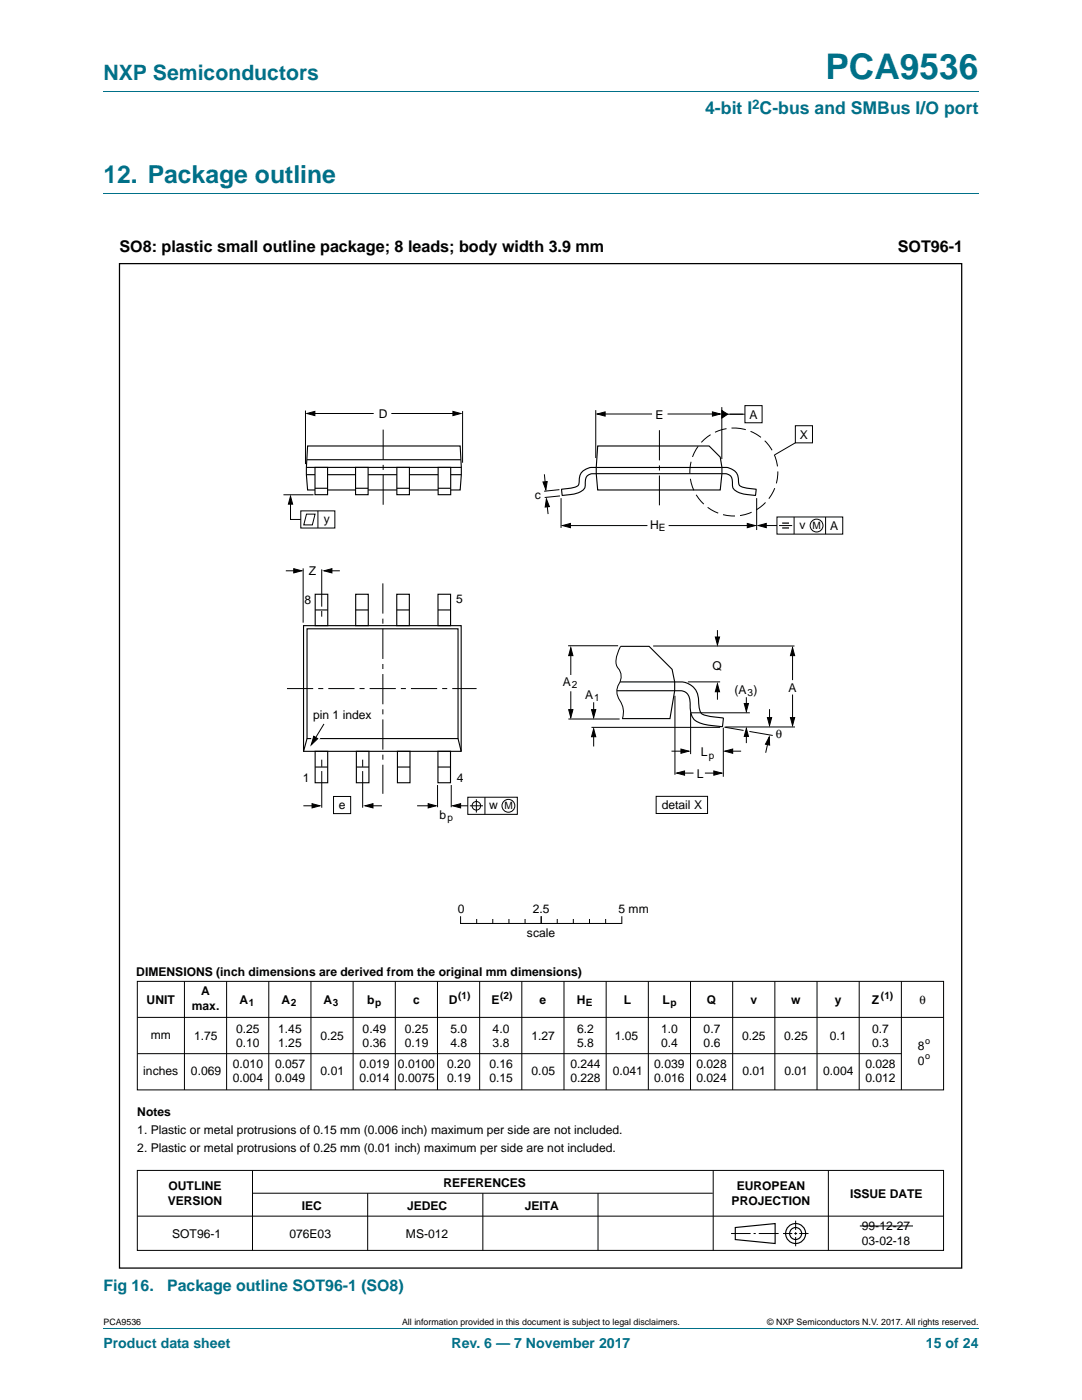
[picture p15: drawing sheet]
<svg xmlns="http://www.w3.org/2000/svg" width="216mm" height="279mm" viewBox="0 0 216 279" stroke-linecap="round" stroke-linejoin="round" font-family="sans-serif">
<defs><g id="words">
<text font-size="7" fill="#007088" x="164.7" y="15.8">PCA9536</text>
<text font-size="4.9" fill="#007088" x="20.6" y="36.6">12. Package outline</text>
<text font-size="4.2" fill="#007088" x="20.6" y="16">NXP Semiconductors</text>
<text font-size="3.5" fill="#007088" x="140.7" y="22.8">4-bit I C-bus and SMBus I/O port</text>
<g font-size="3.2">
<text x="23.8" y="50.2">SO8: plastic small outline package; 8 leads; body width 3.9 mm</text>
<text x="179.1" y="50.3">SOT96-1</text>
</g>
<g font-size="3.2" fill="#007088">
<text x="20.6" y="257.7">Fig 16.</text>
<text x="33.3" y="257.7">Package outline SOT96-1 (SO8)</text>
</g>
<g font-size="2.8" fill="#007088">
<text x="20.6" y="269.1">Product data sheet</text>
<text x="90.1" y="269.1">Rev. 6 — 7 November 2017</text>
<text x="184.8" y="269.1">15 of 24</text>
</g>
<text font-size="2.6" fill="#007088" x="150.1" y="21.7">2</text>
<g font-size="2.4">
<text x="75.6" y="83.4">D</text>
<text x="130.8" y="83.5">E</text>
<text x="149.6" y="83.6">A</text>
<text x="159.6" y="87.6">X</text>
<text x="106.7" y="99.5">c</text>
<text x="64.6" y="104.4">y</text>
<text x="129.7" y="105.5">H</text>
<text x="159.5" y="105.6">v</text>
<text x="165.6" y="105.8">A</text>
<text x="61.7" y="114.7">Z</text>
<text x="60.8" y="120.4">8</text>
<text x="91" y="120.3">5</text>
<text x="112.3" y="136.8">A</text>
<text x="142.2" y="133.6">Q</text>
<text x="62.5" y="143.5">pin 1 index</text>
<text x="116.8" y="139.5">A</text>
<text x="146.6" y="138.4">(A )</text>
<text x="157.3" y="138.2">A</text>
<text x="154.8" y="147.4">θ</text>
<text x="139.1" y="155.2">L</text>
<text x="139.9" y="150.9">L</text>
<text x="60.4" y="156.1">1</text>
<text x="67.6" y="161.4">e</text>
<text x="91.2" y="156.1">4</text>
<text x="97.6" y="161.5">w</text>
<text x="132" y="161.5">detail X</text>
<text x="87.7" y="163.4">b</text>
<text x="91.3" y="182.3">0</text>
<text x="106.3" y="182.3">2.5</text>
<text x="123.4" y="182.3">5 mm</text>
<text x="105.2" y="187">scale</text>
<text x="27.2" y="194.7">DIMENSIONS (inch dimensions are derived from the original mm dimensions)</text>
<text x="29.3" y="200.4">UNIT</text>
<text x="38.3" y="201.5">max.</text>
<text x="40.2" y="198.6">A</text>
<text x="47.8" y="200.4">A</text>
<text x="56.2" y="200.4">A</text>
<text x="64.6" y="200.4">A</text>
<text x="73.3" y="200.4">b</text>
<text x="82.4" y="200.4">c</text>
<text x="89.6" y="200.4">D</text>
<text x="98" y="200.4">E</text>
<text x="107.7" y="200.4">e</text>
<text x="115.1" y="200.4">H</text>
<text x="124.4" y="200.4">L</text>
<text x="132.2" y="200.4">L</text>
<text x="141.1" y="200.4">Q</text>
<text x="149.8" y="200.4">v</text>
<text x="157.9" y="200.4">w</text>
<text x="166.6" y="200.4">y</text>
<text x="173.9" y="200.4">Z</text>
<text x="183.4" y="200.4">θ</text>
<text x="30.1" y="207.3">mm</text>
<text x="38.7" y="207.6">1.75</text>
<text x="47.1" y="206.1">0.25</text>
<text x="47.1" y="209">0.10</text>
<text x="55.5" y="206.1">1.45</text>
<text x="55.5" y="209">1.25</text>
<text x="63.9" y="207.6">0.25</text>
<text x="72.4" y="206.1">0.49</text>
<text x="72.4" y="209">0.36</text>
<text x="80.8" y="206.1">0.25</text>
<text x="80.8" y="209">0.19</text>
<text x="89.9" y="206.1">5.0</text>
<text x="89.9" y="209">4.8</text>
<text x="98.3" y="206.1">4.0</text>
<text x="98.3" y="209">3.8</text>
<text x="106.1" y="207.5">1.27</text>
<text x="115.1" y="206.1">6.2</text>
<text x="115.1" y="209">5.8</text>
<text x="122.7" y="207.5">1.05</text>
<text x="131.9" y="206.1">1.0</text>
<text x="131.9" y="209">0.4</text>
<text x="140.4" y="206.1">0.7</text>
<text x="140.4" y="209">0.6</text>
<text x="148.1" y="207.5">0.25</text>
<text x="156.5" y="207.5">0.25</text>
<text x="165.6" y="207.5">0.1</text>
<text x="174" y="206.1">0.7</text>
<text x="174" y="209">0.3</text>
<text x="183.1" y="209.6">8</text>
<text x="28.6" y="214.6">inches</text>
<text x="38.1" y="214.6">0.069</text>
<text x="46.5" y="213.1">0.010</text>
<text x="54.9" y="213.1">0.057</text>
<text x="64" y="214.6">0.01</text>
<text x="71.7" y="213.1">0.019</text>
<text x="79.4" y="213.1">0.0100</text>
<text x="89.2" y="213.1">0.20</text>
<text x="97.7" y="213.1">0.16</text>
<text x="106.1" y="214.5">0.05</text>
<text x="113.8" y="213.1">0.244</text>
<text x="122.3" y="214.6">0.041</text>
<text x="130.5" y="213.1">0.039</text>
<text x="139" y="213.1">0.028</text>
<text x="148.1" y="214.6">0.01</text>
<text x="156.5" y="214.6">0.01</text>
<text x="164.3" y="214.6">0.004</text>
<text x="172.7" y="213.1">0.028</text>
<text x="183.1" y="212.6">0</text>
<text x="46.5" y="216">0.004</text>
<text x="54.9" y="216">0.049</text>
<text x="71.7" y="216">0.014</text>
<text x="79.4" y="216">0.0075</text>
<text x="89.2" y="216">0.19</text>
<text x="97.7" y="216">0.15</text>
<text x="113.8" y="216">0.228</text>
<text x="130.5" y="216">0.016</text>
<text x="139" y="216">0.024</text>
<text x="172.7" y="216">0.012</text>
<text x="27.4" y="222.8">Notes</text>
<text x="27.4" y="226.4">1. Plastic or metal protrusions of 0.15 mm (0.006 inch) maximum per side are not included.</text>
<text x="27.4" y="230">2. Plastic or metal protrusions of 0.25 mm (0.01 inch) maximum per side are not included.</text>
<text x="33.6" y="237.5">OUTLINE</text>
<text x="88.5" y="236.8">REFERENCES</text>
<text x="147" y="237.5">EUROPEAN</text>
<text x="169.6" y="239">ISSUE DATE</text>
<text x="33.5" y="240.5">VERSION</text>
<text x="60.2" y="241.4">IEC</text>
<text x="81.2" y="241.4">JEDEC</text>
<text x="104.7" y="241.4">JEITA</text>
<text x="146" y="240.5">PROJECTION</text>
<text x="172" y="245.5">99-12-27</text>
<text x="34.4" y="247">SOT96-1</text>
<text x="57.7" y="247">076E03</text>
<text x="81" y="247">MS-012</text>
<text x="172" y="248.4">03-02-18</text>
</g>
<g font-size="2">
<text x="131.5" y="106">E</text>
<text x="162.1" y="105.6">M</text>
<text x="114.1" y="137.3">2</text>
<text x="118.6" y="140">1</text>
<text x="149.1" y="138.9">3</text>
<text x="141.5" y="151.4">p</text>
<text x="100.7" y="161.5">M</text>
<text x="89.3" y="163.9">p</text>
<text x="49.6" y="200.8">1</text>
<text x="58" y="200.8">2</text>
<text x="66.4" y="200.8">3</text>
<text x="74.8" y="200.8">p</text>
<text x="91.4" y="199.4">(1)</text>
<text x="99.8" y="199.4">(2)</text>
<text x="116.9" y="200.8">E</text>
<text x="133.8" y="200.8">p</text>
<text x="175.8" y="199.3">(1)</text>
</g>
<g font-size="1.8">
<text x="184.6" y="208.4">o</text>
<text x="184.6" y="211.3">o</text>
<text x="20.6" y="264.5">PCA9536</text>
<text x="80.2" y="264.5">All information provided in this document is subject to legal disclaimers.</text>
<text x="153.1" y="264.5">© NXP Semiconductors N.V. 2017. All rights reserved.</text>
</g>
</g></defs>
<path d="M20.6 18.2h174.7M20.6 38.6h174.7M20.6 265.1h174.7" fill="none" stroke="#007088" stroke-width=".2"/>
<g fill="none" stroke="#000" stroke-width=".2">
<path d="M61 81.9v10.7M62.2 82.5h12.4M78.1 82.5h13M92.3 82v10.3M108.6 94.7l.3 2.5M111.6 97.7l-3 .3M111.7 99l-3 .3M112 99.4v5.9M118.9 81.9v9.5M119.9 82.6h10.2M133.2 82.6h9.7M144 81.2v10.4"/>
<path d="M144.6 82.7h4M148.6 81h3.5v3.4h-3.5zM151 99.4v6.4M158.7 85h3.4v3.4h-3.4zM158.7 88.4l-4.1 2.4M57 113.9h2.6M60.5 113.4v10.9M64.2 113.6v7.5M65.2 113.9h2.6M109.1 100.1l.3 2.5M113 104.9h16.2M133.4 104.9h16.3"/>
<path d="M152.2 104.9h2.8M155 103.2h13.2v3.4h-13.2zM155.4 104.9h2.7M158.5 103.2v3.4M164.7 103.2v3.4M64.2 121.9v1.2M113.4 128.9h9.9M113.9 129.8v4.9M113.9 138v4.5M123.8 129a4.9 4.9 0 0 0-.7 4 3 3 0 0 1 .2 4 3.5 3.5 0 0 0 .7 3.3 4 4 0 0 1 .2 3.1M130.3 128.9h28.2M134.7 138.9v15.7"/>
<path d="M137.3 136.1h6.4M143.2 137.1v2.5M143.2 125.8v2.3M148.9 139.1v2M158.1 130.1v5.6M158.1 138.6v5.3M64.2 151.6v1.4M64.2 153.9v7.3M66.6 159h3.4v3.4h-3.4zM72.4 151.6v1.4M72.4 153.9v7.3M87.3 156.7v4.4"/>
<path d="M90 156.7v4.4M93.3 159.1h9.9v3.4h-9.9zM95.1 159.5v2.7M96.8 159.1v3.4M113.4 143.5h10.2M118 145.2h25.7M118.5 146.4v2.6M118.5 140.2v2.5M130.9 158.9h10.3v3.4h-10.3zM134 149.9h2.3M135.8 154.3h2.6M137.8 142.3h11.8"/>
<path d="M137.8 142.3v8.2M140.7 154.3h2.5M144.3 145.2v9.8M144.5 145.1l3.9 .7M144.7 145.1h13.9M145.5 149.9h2.4M148.9 146.4v1.9M149.5 146l4.7 .8M153.4 147.7l-.6 2.5M153.6 141.5v2.6M60.5 160.8h2.6M73.6 160.8h2.6"/>
<path d="M83.2 160.8h2.6M91.2 160.8h2.1M93.8 160.8h2.6M27.4 195.9h160.9v21.6h-160.9zM36.8 195.9v21.6M45.2 195.9v21.6M53.6 195.9v21.6M62 195.9v21.6M70.5 195.9v21.6M78.9 195.9v21.6M87.3 195.9v21.6M95.7 195.9v21.6"/>
<path d="M104.1 195.9v21.6M112.5 195.9v21.6M121 195.9v21.6M129.4 195.9v21.6M137.8 195.9v21.6M146.2 195.9v21.6M154.6 195.9v21.6M163 195.9v21.6M171.4 195.9v21.6M179.9 195.9v21.6M27.4 210.3h152.4M27.4 203h160.9"/>
<path d="M27.4 233.6h160.9v15.9h-160.9zM50.4 233.6v15.9M50.4 238.1h91.8M73.4 238.1v11.4M96.3 238.1v11.4M119.3 238.1v11.4M142.3 233.6v15.9M165.3 233.6v15.9M27.4 242.7h160.9M145.9 246.2h3.9M150.4 246.2h.4M151.4 246.2h4"/>
<path d="M156.2 246.2h1.9M158.5 246.2h.6M158.8 243.6v1.9M158.8 245.9v.5M158.8 246.9v1.8M159.5 246.2h1.8M171.6 244.7h10.6"/>
<circle cx="162.9" cy="104.9" r="1.28"/>
<circle cx="95.1" cy="160.8" r=".86"/>
<circle cx="101.4" cy="160.8" r="1.28"/>
</g>
<g fill="none" stroke="#000" stroke-width=".23">
<path d="M146.7 245l8-.8v4l-8-.8z"/>
<circle cx="158.8" cy="246.2" r="1.99"/>
<circle cx="158.8" cy="246.2" r="1.2"/>
</g>
<g fill="#000" stroke="#000" stroke-width=".2">
<path d="M61.2 82.5l1.6-.4v.8zM90.4 82.1l1.6 .4-1.6 .4zM108.3 96.2l.9-.1-.3 1.6zM119.2 82.6l1.5-.4v.8zM142.2 82.2l1.5 .4-1.5 .4zM144 81.9l1.2 .8-1.2 .7zM58.6 113.5l1.6 .4-1.6 .4zM64.6 113.9l1.6-.4v.8zM109 99.6l.6 1.5-.8 .1zM112.2 104.9l1.6-.4v.8zM149.1 104.5l1.6 .4-1.6 .4zM151.3 104.9l1.6-.4v.8z"/>
<path d="M113.9 129.3l.4 1.5h-.8zM143.2 136.5l.4 1.6h-.9zM142.7 127.1h.9l-.4 1.6zM158.1 129.3l.5 1.5h-.9zM113.5 141.6h.8l-.4 1.6zM118.5 145.4l.4 1.6h-.9zM118 141.6h.9l-.4 1.6zM135.9 149.5l1.6 .4-1.6 .4zM135 154.3l1.6-.4v.8zM142.4 153.9l1.6 .4-1.6 .4zM144.6 149.9l1.6-.4v.8zM148.9 145.4l.4 1.6h-.8z"/>
<path d="M148.5 140.4h.8l-.4 1.6zM153.5 147.1l.1 1.6-.9-.2zM153.1 143.2h.9l-.4 1.6zM157.7 143.2h.9l-.5 1.6zM62.3 160.4l1.6 .4-1.6 .4zM72.8 160.8l1.6-.4v.8zM85.4 160.4l1.6 .4-1.6 .4zM90.3 160.8l1.6-.4v.8z"/>
</g>
<path d="M156.1 104.4h1.3M156.1 105.4h1.3" fill="none" stroke="#000" stroke-width=".24"/>
<path d="M57.3 137.4h37.8" fill="none" stroke="#000" stroke-width=".2" stroke-dasharray="5.2 1 1 1" stroke-linecap="butt"/>
<path d="M76.5 85.7v15M131.6 85.9v14.9M76.4 116.4v42" fill="none" stroke="#000" stroke-width=".2" stroke-dasharray="6 1 1 1" stroke-linecap="butt"/>
<circle cx="146.4" cy="94.2" r="8.8" fill="none" stroke="#000" stroke-width=".2" stroke-dasharray="2.4 1" stroke-linecap="butt"/>
<g fill="none" stroke="#000" stroke-width=".22">
<path d="M61.1 93.3h31M61.1 94.7h31M61.3 91.8h30.7M61.4 89h30.4l.3 4.3-.3 4.5h-30.4l-.3-3.1zM112.1 97.7l.1-.1a6.1 6.1 0 0 0 3.2-.8l.2-.9a2.6 2.6 0 0 1 2.9-2.6h25.4a2.92 2.92 0 0 1 3.4 2 2.2 2.2 0 0 0 .4 1.7 8 8 0 0 0 3.1 .6v1.2l-.3 .1a6.1 6.1 0 0 1-4.1-1.3l-.2-1a1.71 1.71 0 0 0-2.2-2.1h-25a1.72 1.72 0 0 0-2.2 2.1 1.96 1.96 0 0 1-1.9 1.9l-2.7 .4zM119.3 89h22.2l2.2 2.2 .4 2.1-.4 4.5h-24.4l-.3-4.5zM62.9 118.6h2.5v6.3h-2.5zM71 118.6h2.5v6.3h-2.5zM79.2 118.6h2.5v6.3h-2.5zM87.4 118.6h2.5v6.3h-2.5zM60.6 124.9h31.4v25h-31.4zM61.3 125.5h30.1v21.9h-30.1z"/>
<path d="M62.9 121.7h2.5M71 121.7h2.5M79.2 121.7h2.5M87.4 121.7h2.5M123.7 136.1h10.9a4 4 0 0 1 4.6 2.5l.3 2.5a1.68 1.68 0 0 0 1.8 1.8l3 .4-.1 1.6a12 12 0 0 1-4.7-.7 3 3 0 0 1-1.8-3.4 2.56 2.56 0 0 0-1.3-2.8l-13.3-.1M123.8 129h5.7l4.6 4.6 .5 2.5v1.7l-.9 5.6h-9.6M61.3 147.4l-.7 2.5M62.9 149.9h2.5v6.3h-2.5zM62.9 153.1h2.5M71.1 149.9h2.5v6.3h-2.5zM71.1 153.1h2.5M79.3 149.9h2.5v6.3h-2.5z"/>
<path d="M79.3 153.1h2.5M87.4 149.9h2.5v6.3h-2.5zM87.4 153.1h2.5M91.4 147.4l.6 2.5"/>
</g>
<path d="M79.2 93.3h2.5v5.4h-2.5z" fill="#fff" stroke="#000" stroke-width=".22"/>
<path d="M79.2 97.4h2.5" fill="none" stroke="#000" stroke-width=".22"/>
<path d="M70.9 93.3h2.6v5.4h-2.6z" fill="#fff" stroke="#000" stroke-width=".22"/>
<path d="M70.9 97.4h2.6" fill="none" stroke="#000" stroke-width=".22"/>
<path d="M62.9 93.3h2.5v5.4h-2.5z" fill="#fff" stroke="#000" stroke-width=".22"/>
<path d="M62.9 97.4h2.5" fill="none" stroke="#000" stroke-width=".22"/>
<path d="M87.4 93.3h2.5v5.4h-2.5z" fill="#fff" stroke="#000" stroke-width=".22"/>
<path d="M87.4 97.4h2.5" fill="none" stroke="#000" stroke-width=".22"/>
<path d="M58 99l.4 1.6h-.9z" fill="#000" stroke="#000" stroke-width=".2"/>
<path d="M56.6 98.7h6M58 99.7v4h2M60 102h6.8v3.4h-6.8zM61.2 102.6h1.7l-.6 2.2h-1.7zM63.4 102v3.4" fill="none" stroke="#000" stroke-width=".2"/>
<path d="M62.3 146.4l1.6 .9-2.1 1.8z" fill="#fff"/>
<g fill="none" stroke="#000" stroke-width=".2">
<path d="M64.6 144.5l-2.5 4.2M91.9 183v1.3M92 184.3h32M95.1 183.5v.8M98.3 183.5v.8M101.6 183.5v.8M104.8 183.5v.8M108 183v1.3M111.2 183.5v.8M114.4 183.5v.8M117.6 183.5v.8M120.8 183.5v.8"/>
<path d="M124.1 183v1.3"/>
</g>
<path d="M62.6 146.9l.8 .5-1.3 1.3z" fill="#000" stroke="#000" stroke-width=".2"/>
<path d="M23.8 52.6h168.1v200.5h-168.1z" fill="none" stroke="#000" stroke-width=".25"/>
<use href="#words"/>
</svg>
